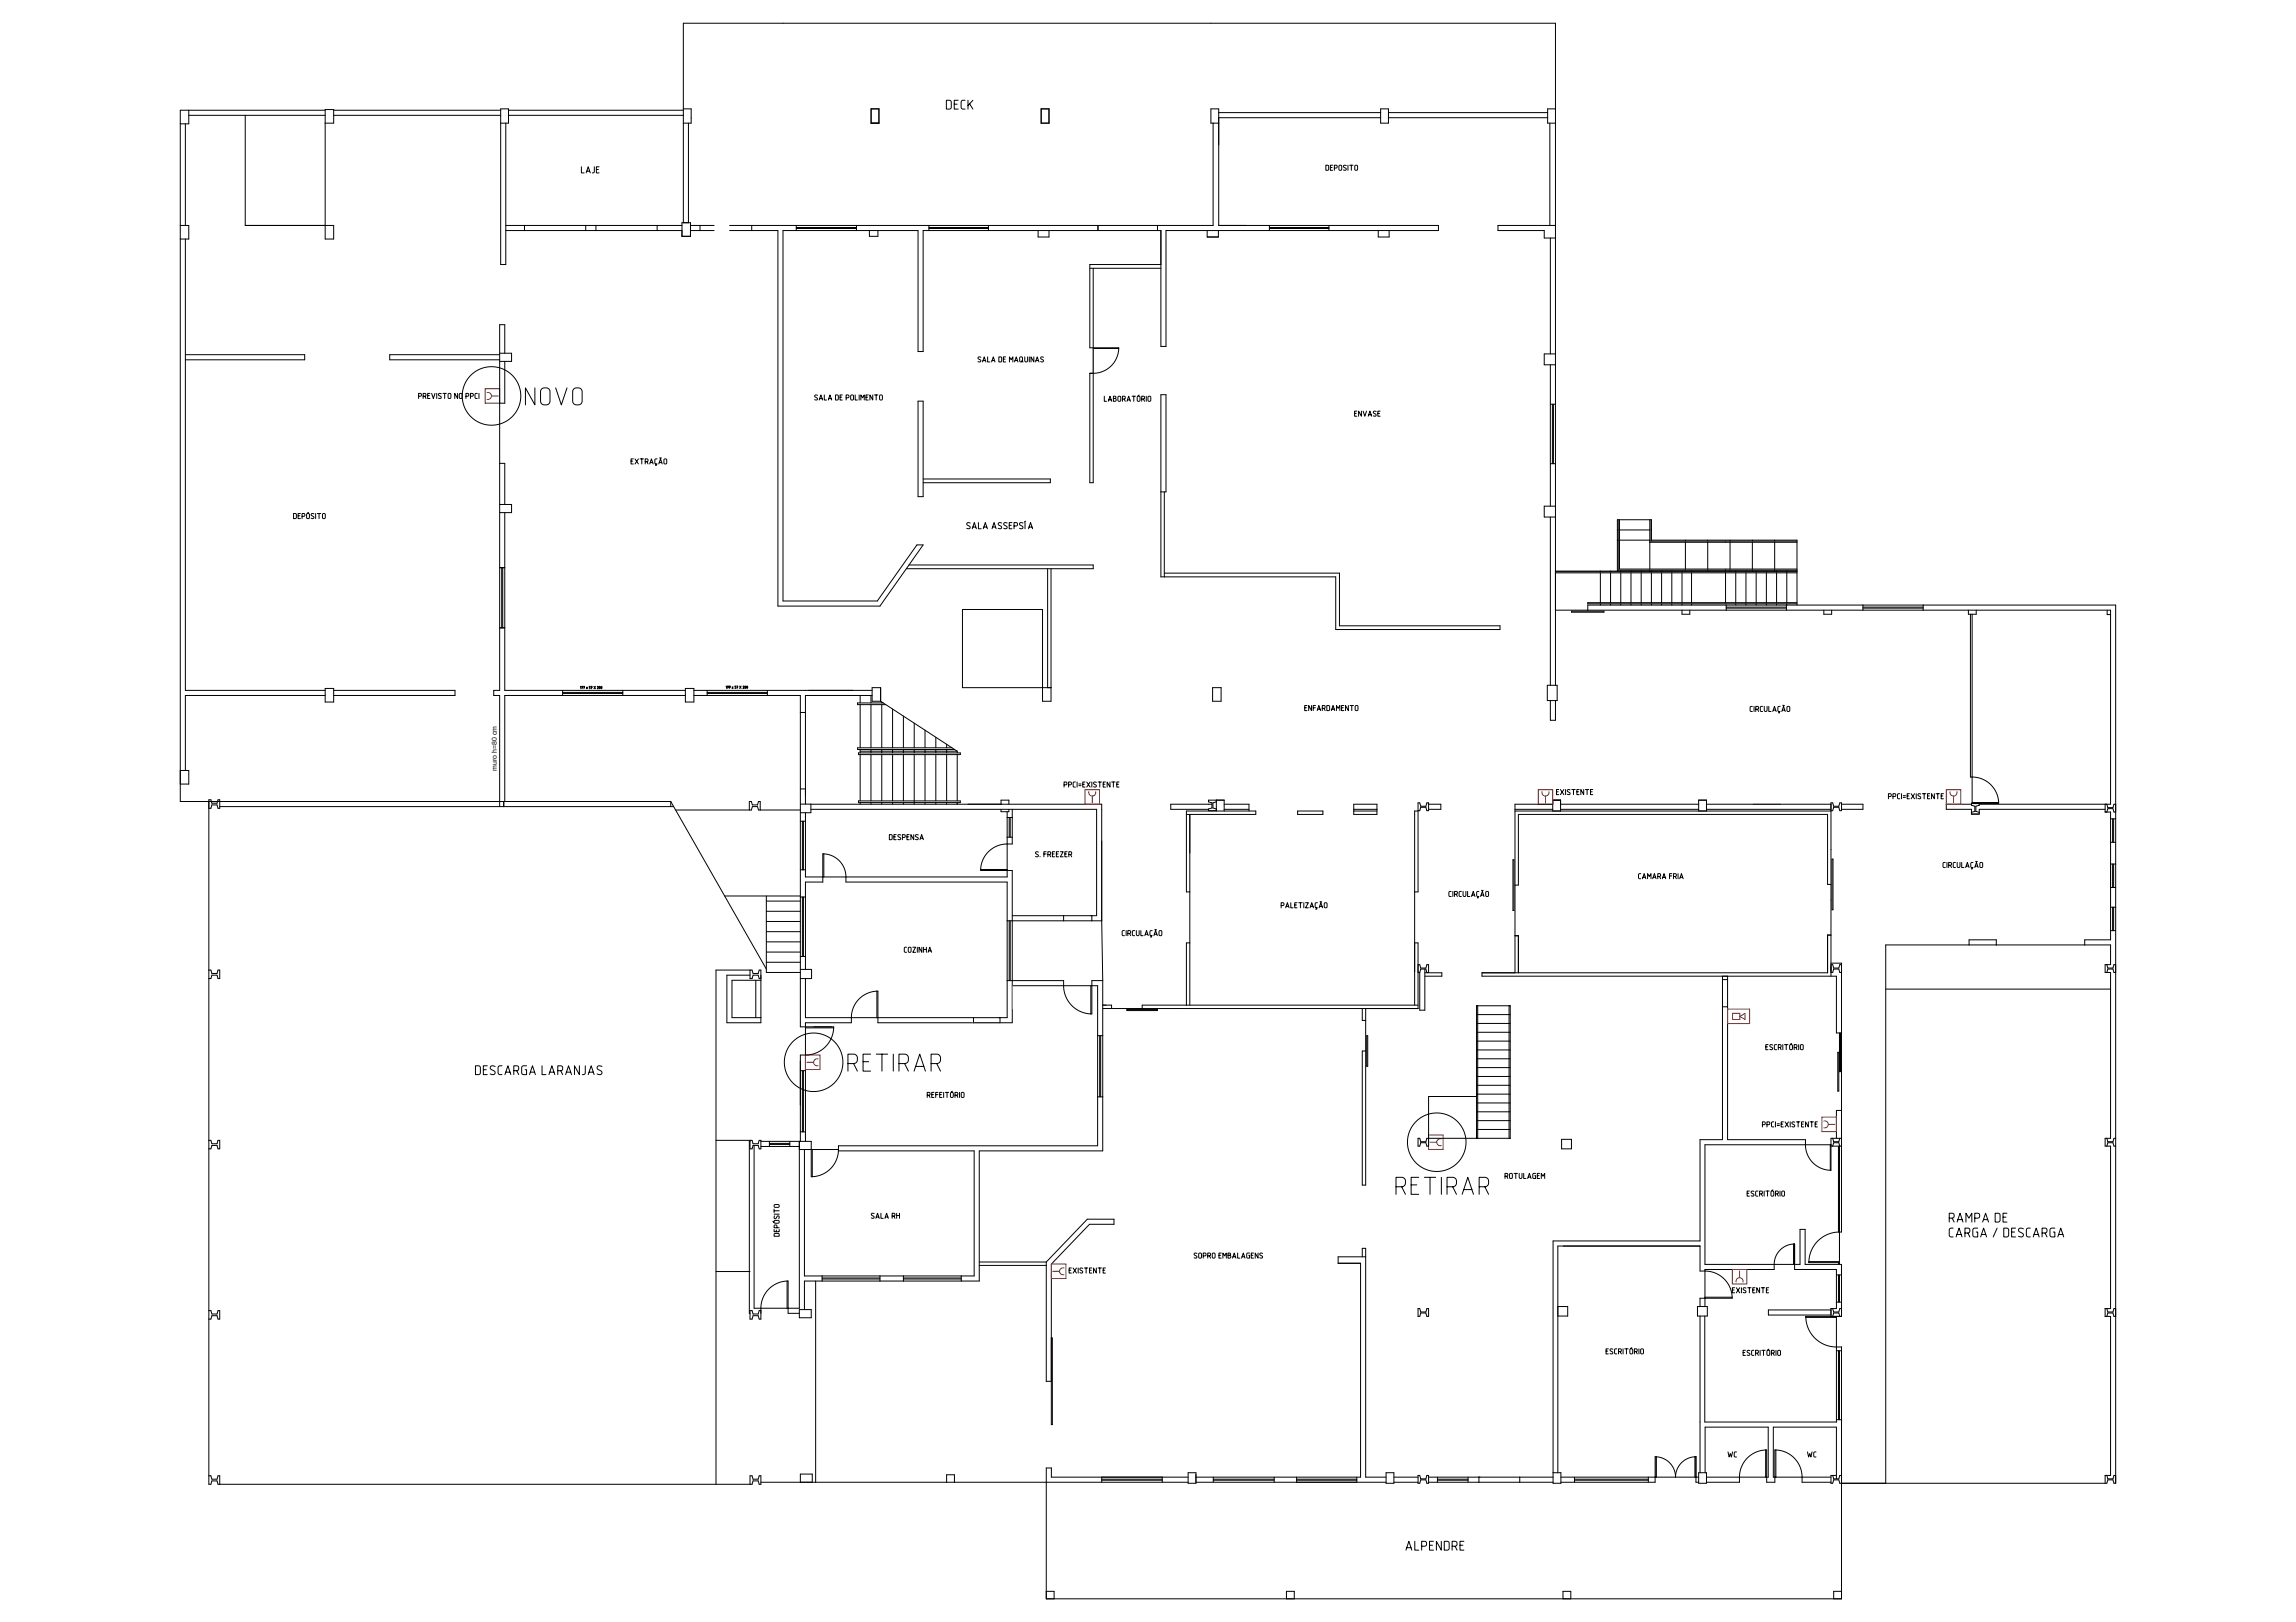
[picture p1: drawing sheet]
<svg xmlns="http://www.w3.org/2000/svg" width="297mm" height="210mm" viewBox="0 0 297 210" stroke-linecap="round" stroke-linejoin="round" font-family="sans-serif">
<defs><g id="words">
<text font-size=".9" x="64.3" y="99.7" transform="rotate(-90 64.3 99.7)">muro h=80 cm</text>
</g></defs>
<g fill="none" stroke="#000" stroke-width=".13">
<path d="M24 16v13.2M24.4 14.3v1.7h-1.1M24.4 14.9h17.7M31.7 14.9v14.3h11.5v1.7h-1.1v-16.7h1.1v1.7h-1.1M42.1 14.3h-18.8v89.4h63.5M43.2 14.3h21.6M43.2 14.9h21.6M64.8 15.9h1v-1.8h-1v20.1h.6v-18.3M65.8 14.3h22.6M65.8 14.9h22.6M88.4 14.1h1v1.8h-1M89.1 15.9v12.9"/>
<path d="M112.7 14.1h1v1.8h-1zM122.4 13h.5l.2 .1v.8l-.2 .2h-.5zM123.5 13.5h.3M124 13h-.5v1.1h.5M124.8 13h-.3l-.2 .2 .1 .8 .1 .1h.3M125.2 13v1.1M125.4 13.4l.5 .7M125.9 13l-.7 .7M134.7 14.1h1v1.8h-1zM156.9 15.9v13.3h-62.5M157.7 15.9h-1v-1.8h1v15.1h28.4v.6h-35.3v15h-.6v-15h-30.8v15.7h-.6v-15.7h-17.5v48h12.2l5.1-7.3h.8l-5.6 7.9h-13.2v-48.6h-6.2M157.7 15.2h20.9"/>
<path d="M157.7 14.6h20.9M178.6 14.1h1v1.8h-1zM179.6 15.2h20.6M179.6 14.6h20.6M200.5 15.9v13.3M201.2 14.1h-1v1.8h1M23.3 29.2h1.1v1.7h-1.1M24 30.9v58.4h18.1M65.4 29.8h22.8M65.4 29.2h22.8M67.9 29.2v.6M75.2 21.6v.8h.4"/>
<path d="M75.8 29.2v.6M75.8 22.4l.3-.8 .3 .8M75.9 22.2h.4M76.9 21.6v.7l-.3 .1M77.1 29.2v.6M77.2 21.9h.2M77.5 21.6h-.3v.8h.3M85 29.2v.6M88.2 28.8h1.1v1.8h-1.1zM88.4 28.8v-25.8h112.8v85.7M89.3 29.8h3.1M89.3 29.2h3.1"/>
<path d="M90.6 29.2v.6M97.3 29.2v.6M103 29.2v.6M103 29.6h7.8M103 29.4h7.8M110.8 29.2v.6M112.5 29.8v.8h1.1v-.8M120.2 29.2v.6M120.2 29.6h7.7M120.2 29.4h7.7M127.9 29.2v.6M134.3 29.8v.9h1.4v-.9"/>
<path d="M141 34.7h9.2M141.4 34.7v27.8h-.4v-14.2l1.4-.1 .6-.3 .6-.4 .4-.5 .4-.6 .2-.6 .1-.7M142 29.2v.6M149.7 29.2v.6M150.2 34.2h-9.2v10.8h3.7v.1M156.2 29.8v.9h1.4v-.9M164.2 29.2v.6M164.2 29.6h7.7M164.2 29.4h7.7M171.5 21.4l.4 .1v.4l-.1 .1h-.3zM171.9 29.2v.6M172.1 21.7h.2"/>
<path d="M172.4 21.4h-.3v.6h.3M172.6 21.7h.4v-.3h-.4v.6M173.3 21.4h.2l.1 .1v.4l-.1 .1-.3-.1zM174.2 21.4h-.4v.2l.4 .3-.1 .1h-.3M174.4 21.4v.6M174.6 21.4h.4M174.8 21.4v.6M175.3 21.4h.2l.1 .1v.4l-.1 .1-.2-.1zM178.3 29.8v.9h1.4v-.9M200.6 30.8v15M201.2 29.2h-7.4v.6h6v1h1.4M24 45.9h15.4v.7h-15.4"/>
<path d="M54.2 51.3l.3-.1v-.2l-.3-.1v.7M54.7 51.3l.4-.1v-.2l-.4-.1v.7M55 51.3l.1 .3M55.3 51.2h.2M55.6 50.9h-.3v.7h.3M55.8 50.9l.3 .7 .2-.7M56.5 50.9v.7M57.1 51h-.4l.1 .1 .3 .3-.1 .2-.3-.1M57.3 50.9h.4M57.5 50.9v.7M58 51l.2-.1 .1 .1v.5l-.1 .1-.2-.1zM59.2 50.9v.7l-.4-.7v.7"/>
<path d="M59.5 51l.2-.1 .1 .1v.5l-.1 .1-.3-.1zM60.3 51.3l.3-.1v-.2l-.3-.1v.7M60.9 51.3l.3-.1v-.2l-.3-.1v.7M61.7 50.9h-.2v.2v.4l.2 .1M62 50.9v.7M64.6 45.7h1.6v1.1h-1.6M64.6 60h.7v5.3M64.6 45.9h-14.2v.7h14.2M65.3 45.7v-3.7h-.7v47.3h-.7v.7h.7v14.4M65.3 46.8v5.4h-.7M69.2 50.2v2.2l-1.2-2.2v2.2M70.1 50.3l.2-.1h.4a.49 .49 0 0 1 .5 .5v1.2a.49 .49 0 0 1-.5 .5h-.3a.49 .49 0 0 1-.5-.5v-1.3z"/>
<path d="M71.9 50.2l.7 2.2 .8-2.2M74.2 50.3l.3-.1h.3a.49 .49 0 0 1 .5 .5v1.2a.49 .49 0 0 1-.5 .5h-.2a.49 .49 0 0 1-.5-.5v-1.3zM81.6 59.7h.3M81.9 59.4h-.3v.6h.3M82.2 59.4l.4 .6M82.6 59.4l-.4 .6M82.8 59.4h.5M83 59.4v.6M83.5 59.7h.3v-.3h-.3v.6M83.7 59.7l.1 .3M84.1 59.9h.3M85 59.4h-.2l-.1 .1v.5h.3"/>
<path d="M85.3 59.9h.3M85.6 59.2l-.2 .1M85.9 59.4h.2l.1 .1 .1 .4-.1 .1h-.3zM105.8 51.2h-.4v.1l.4 .3-.2 .2-.2-.1M106 51.8l.2-.7 .2 .7M106 51.6h.4M106.6 51.1v.7h.3M107.2 51.8l.2-.7 .2 .7M107.2 51.6h.3M108.1 51.1l.3 .1 .1 .5-.1 .1h-.3zM108.7 51.4h.2M109 51.1h-.3v.7h.3"/>
<path d="M109.5 51.5l.3-.1v-.2l-.3-.1v.7M110.1 51.2l.2-.1 .1 .1v.5l-.1 .1-.2-.1zM110.6 51.1v.7h.3M111.2 51.1v.7M111.4 51.8v-.7l.2 .4 .2-.4v.7M112 51.4h.3M112.3 51.1h-.3v.7h.3M112.9 51.1v.7l-.4-.7v.7M113.1 51.1h.5M113.4 51.1v.7M113.8 51.2l.2-.1 .1 .1 .1 .5-.1 .1-.3-.1zM118.8 51.9h.6v12.4h-.6z"/>
<path d="M126.9 46.2h-.3v.2l.3 .3-.1 .1h-.3M127.1 46.8l.2-.6 .3 .6M127.2 46.7h.3M127.8 46.2v.6h.3M128.3 46.8l.2-.6 .2 .6M128.3 46.7h.4M129.2 46.2l.4 .1v.4l-.1 .1h-.3zM129.8 46.5h.2M130.1 46.2h-.3v.6h.3M130.6 46.8v-.6l.2 .3 .2-.3v.6M131.3 46.8l.2-.6 .2 .6M131.3 46.7h.3"/>
<path d="M132 46.2h.2l.1 .1v.4l-.1 .1h-.3zM132.1 46.7l.3 .1M132.6 46.2v.5l.2 .1 .1-.1v-.5M133.2 46.2v.6M133.7 46.2v.6l-.3-.6v.6M134 46.8l.2-.6 .2 .6M134 46.7h.3M135 46.2h-.3v.2l.3 .3-.1 .1h-.3M141.4 45.1h3.3M142.9 51.3v.6h.3M143.4 51.9l.2-.6 .2 .6M143.4 51.8h.4"/>
<path d="M144 51.6l.4 .1v.1l-.2 .1h-.2v-.6h.3l.1 .2-.2 .1M144.7 51.3h.2l.1 .1v.4l-.1 .1-.3-.1zM145.2 51.6h.3v-.3h-.3v.6M145.4 51.6l.2 .3M145.8 51.9l.2-.6 .2 .6M145.9 51.8h.3M146.5 51.3h.4M146.7 51.3v.6M147.2 51.3h.2l.1 .1v.4l-.1 .1-.3-.1zM147.4 51.1l-.2 .1M147.7 51.6h.3v-.3h-.3v.6M147.9 51.6l.2 .3"/>
<path d="M148.3 51.3v.6M148.6 51.3h.2l.1 .1v.4l-.1 .1-.3-.1zM175.2 53.5h.3M175.5 53.2h-.3v.7h.3M176.1 53.2v.7l-.3-.7v.7M176.3 53.2l.3 .7 .2-.7M177 53.9l.2-.7 .3 .7M177.1 53.7h.3M178 53.3h-.3v.1l.3 .3-.1 .2-.2-.1M178.3 53.5h.2M178.6 53.2h-.3v.7h.3M200.6 52.3h.6"/>
<path d="M200.6 47.2v18.3M200.8 52.3v7.7M201 52.3v7.7M201.2 45.8h-1.4v1.4h1.4M38 66.5h.3v.5v.1h-.3zM38.6 66.7h.2M38.9 66.5h-.3v.6h.3M39.1 66.8h.3v-.3h-.3v.6M39.7 66.5h.2h.1v.5l-.1 .1-.2-.1zM39.9 66.3l-.1 .1M40.6 66.5h-.3v.2l.3 .3-.1 .1h-.2M40.8 66.5v.6"/>
<path d="M41.1 66.5h.4M41.3 66.5v.6M41.8 66.5h.2h.1v.5l-.1 .1-.3-.1zM64.6 65.3h1.6v1h-1.6M64.6 73.5h.7M64.9 73.5v7.7M65 73.5v7.7M65.3 66.3v23h23.4M84.1 60l.2-.6 .2 .6M84.9 60v.2h-.1M85.2 60l.3-.6 .2 .6M117.6 73.1h23.8v.5h-24.1"/>
<path d="M119.4 62h16.5v.5h-16.5M125.5 67.7l-.3-.1-.1 .1v.2l.3 .2 .1 .2-.1 .1h-.3M125.8 68.4l.2-.8 .3 .8M125.9 68.2h.3M126.6 67.6v.8h.3M127.2 68.4l.3-.8 .2 .8M127.3 68.2h.4M128.3 68.4l.3-.8 .3 .8M128.4 68.2h.4M129.6 67.7l-.3-.1-.1 .1v.2l.3 .2 .1 .2-.2 .1h-.3M130.3 67.7l-.3-.1-.1 .1v.2l.3 .2 .1 .2-.1 .1h-.3M130.6 68h.2"/>
<path d="M130.9 67.6h-.3v.8h.3M131.2 68.1l.4-.1v-.3l-.4-.1v.8M132.3 67.7l-.2-.1-.2 .1v.2l.4 .2v.2l-.1 .1h-.3M132.6 67.6v.8M132.7 67.4l-.2 .1M133.1 68.4l.2-.8 .3 .8M133.1 68.2h.4M135.5 73.6v15.4M136 73.6v17.1h-1.1v-11.8h-10.4v10.1h11.5M150.2 63.7h.6v-12.6h-.6v23.6h22.6v6.8h21.3v-.5h-20.8v-6.8h-22.7M150.6 63.7v11M200.6 60h.6"/>
<path d="M200.6 66.9v21.8M201.2 79h71.8v25.1h-16.9M201.2 65.5h-1.4v1.4h1.4M201.2 74h31.3M201.2 74.1h31.3M201.2 73.9h31.3M203.3 79.1h4.2v.1h-4.2zM205.4 79v-.7h68.3v113.6h-.2l-.1-.4h-.7l-.1 .4h-.3v-1h.7v-20.5h-.7v-1.1h.7v-21h-.7v-1h.7v-21.5h-.7v-1h.7v-2.5h-29v69.6M207 73.9v.1M207 74.1v3.9M207 78.1v.2M208.4 73.9v.1"/>
<path d="M208.4 74.1v3.9M208.4 78.1v.2M209.2 68.6h.2M209.2 69.9h.2M209.4 67.3v6.5h23.1M209.5 68.6h3.9M209.5 67.3v6.3h23M209.5 69.9h3.9M209.7 73.9v.1M209.7 74.1v3.9M209.7 78.1v.2M211 73.9v.1"/>
<path d="M211 74.1v3.9M211 78.1v.2M212.3 73.9v.1M212.3 74.1v3.9M212.3 78.1v.2M213.4 70.2h19.1M213.4 67.3v6.3M213.4 73.8v.1M213.6 68.6h.1M213.6 67.3v2.7h18.9M213.6 69.9h18.9v8.4M213.6 69.9v-2.6h-4.4v6.6"/>
<path d="M213.6 73.9v.1M213.6 74.1v3.9M213.6 78.1v.2M215 73.9v.1M215 74.1v3.9M215 78.1v.2M216.3 73.9v.1M216.3 74.1v3.9M216.3 78.1v.2M217.6 79v.5h1v-.5M217.6 73.9v.1M217.6 74.1v3.9"/>
<path d="M217.6 78.1v.2M218 69.9v.1M218 70.2v3.4M218 73.8v.1M218.8 73.9v.1M218.8 74.1v3.9M218.8 78.1v.2M220.9 69.9v.1M220.9 70.2v3.4M220.9 73.8v.1M223.2 73.9v.1M223.2 74.1v3.9"/>
<path d="M223.3 78.3v.7M223.3 78.6h7.8M223.3 78.7h7.8M223.8 69.9v.1M223.8 70.2v3.4M223.8 73.8v.1M224.6 73.9v.1M224.6 74.1v3.9M224.6 78.1v.2M225.9 73.9v.1M225.9 74.1v3.9M225.9 78.1v.2"/>
<path d="M226.7 69.9v.1M226.7 70.2v3.4M226.7 73.8v.1M227.2 73.9v.1M227.2 74.1v3.9M227.2 78.1v.2M228.5 73.9v.1M228.5 74.1v3.9M228.5 78.1v.2M229.6 69.9v.1M229.6 70.2v3.4M229.6 73.8v.1"/>
<path d="M229.8 73.9v.1M229.8 74.1v3.9M229.8 78.1v.2M231.1 78.3v.7M231.2 73.9v4.1M231.2 78.1v.2M232.5 78h-27.1v.1h27.1M236 79v.5h1v-.5M241 78.3v.7M241 78.6h7.8M241 78.7h7.8M248.8 78.3v.7"/>
<path d="M254.7 79v.5h1v-.5M254.9 79.5v21.1h.7l.7 .1 .6 .3 .5 .4 .5 .5 .3 .6 .3 .6 .1 .8M255.1 79.5v24.5M272.6 79v.5h.4M23.3 99.7h1.1v1.8h-1.1M42.1 90h-18.1v9.7M42.1 89.1h1.1v1.7h-1.1zM43.2 89.3h15.7v.7h-15.7M64.6 81.2h.7M72.8 89.6h7.8M72.8 89.7h7.8M72.8 89.3v.7"/>
<path d="M75.1 88.9v-.1v.3M75.2 88.8h.2l-.1 .3M75.3 89h.1M75.5 88.8h.1l-.1 .3M75.6 89h.1M75.9 88.9l.1 .2M76 88.9l-.1 .2M76.4 88.8h-.2v.2h.2l-.2 .1M76.5 88.8h.1l-.1 .3M76.5 89h.1M76.8 88.8l.2 .3M77 88.8l-.2 .3"/>
<path d="M77.3 88.9h.1l-.1 .2h.1M77.5 88.8l.1 .1v.2zM77.8 88.8l.1 .1-.1 .2zM80.6 89.3v.7M88.7 90h-23.4v13.7M88.7 89.1h1.1v1.7h-1.1zM89.8 89.3h23M89.8 90h13.7v42.9h4.4v.1M91.5 89.6h7.8M91.5 89.7h7.8M91.5 89.3v.7M93.9 88.9l.1-.1v.3"/>
<path d="M94.1 88.8h.1l-.1 .3M94.2 88.9h.1M94.3 88.8h.2l-.1 .3M94.4 88.9h.1M94.7 88.9l.1 .2M94.8 88.9l-.1 .2M95.2 88.8h-.1v.1l.1 .1-.1 .1M95.3 88.8h.1v.3M95.4 88.9h.1M95.7 88.8l.2 .3M95.9 88.8l-.2 .3M96.1 88.8h.2l-.2 .3h.2"/>
<path d="M96.4 88.8l.1 .1-.1 .2zM96.6 88.8l.1 .1v.2zM99.3 89.3v.7M103.5 92.2h.7M111.1 97.4h13.1v.3h-13.1zM111.3 90v1M111.3 91.2v5.6M111.3 97v.4M111.3 97.6v6M111.3 97.2h12.5M112.7 90v1M112.7 91.2v5.6"/>
<path d="M112.7 97v.4M112.7 97.7v5.9M112.8 89h1.1v1.7h-1.1zM112.8 90h-8.6v14.1M113.9 90.7l9.9 6.5M114.1 90.8v.2M114.1 91.2v5.6M114.1 97v.4M114.1 97.7v5.9M114.3 91h-3.4v.2h3.7M115.5 91.8v5M115.5 97v.4"/>
<path d="M115.5 97.7v5.9M116.9 92.7v4.1M116.9 97v.4M116.9 97.7v5.9M118.3 93.6v3.2M118.3 97v.4M118.3 97.7v6.4M119.7 94.5v2.3M119.7 97v.4M119.7 97.7v5.9M121.1 95.4v1.4M121.1 97v.4"/>
<path d="M121.1 97.7v5.9M122.5 96.3v.5M122.5 97v.4M122.5 97.7v5.9M123.2 96.8h-12.3v.2h12.6M123.8 97.2v.2M123.8 97.7v5.9M156.9 89h1.1v1.7h-1.1zM168.8 91.6h.2M169.1 91.3h-.3v.7h.3M169.7 91.3v.7l-.4-.7v.7M169.9 91.6h.3"/>
<path d="M170.2 91.3h-.3v.7M170.4 92l.2-.7 .2 .7M170.5 91.8h.3M171.1 91.7l.3-.1v-.3h-.3v.7M171.3 91.7l.1 .3M171.7 91.3l.3 .1v.4l-.1 .1-.2 .1zM172.2 92l.3-.7 .2 .7M172.3 91.8h.3M172.9 92v-.7l.2 .4 .2-.4v.7M173.6 91.6h.2M173.9 91.3h-.3v.7h.3M174.4 91.3v.7l-.3-.7v.7"/>
<path d="M174.7 91.3h.4M174.9 91.3v.7M175.4 91.3h.2l.1 .1v.4l-.1 .1h-.3zM200.2 88.7h1.3v2h-1.3zM200.6 90.7v2.5h.6v-2.5M226.7 91.4h-.2l-.1 .2v.4l.3 .1M226.9 91.4v.7M227.1 91.8l.4-.1v-.2l-.4-.1v.7M227.4 91.8l.1 .3M228 91.4h-.2l-.1 .2 .1 .4 .2 .1M228.2 91.4l.1 .5 .1 .2 .2-.2v-.5M228.8 91.4v.7h.3"/>
<path d="M229.3 92.1l.3-.7 .2 .7M229.4 91.9h.3M230.2 92.1v.1h-.1M230.3 91.4h-.2l-.1 .2v.4l.3 .1M230.5 92.1l.2-.7 .3 .7M230.6 91.9h.3M230.8 91.3h-.2M231.2 91.5l.2-.1 .1 .1v.5v.1l-.3-.1zM27 104.6h.3l.1-.4h.7l.1 .4h.2v-1.1h-.2l-.1 .4h-.7l-.1-.4h-.3v88.6h.3l.1-.5h.7l.1 .5h69.1l.1-.5h.7l.1 .5h.2v-1.1h-.2l-.1 .4h-.7l-.1-.4h-.3v1.1M28.4 104.4h58.8M65.2 103.7v.7M86.8 103.7v.7"/>
<path d="M86.8 103.7l12.3 21.7M87.4 104.8h9.8l.1-.4h.7l.1 .4h5.4M93.8 116h9.7M96.9 104.8v-1.1h.3l.1 .5h.7l.1-.5h.3v1.1M99.1 116v9.8h4.4M99.1 119.2h4.4M99.1 117.9h4.4M99.1 116.6h4.4M103.5 104.1h1.4v1.1h-1.4M103.5 106.3h.7M103.5 112.6h.7M103.5 116.1h.7"/>
<path d="M103.5 102.1h.7M103.8 106.3v6.3M103.8 116.1v7.7M103.9 106.3v6.3M103.9 116.1v7.7M104.9 104.7h37v13.8h-10.9M104.9 104.1h37.6v15.1M106.6 110.5l.6 .1 .6 .2 .6 .4 .4 .4 .5 1.1 .1 1.4h20.9v17.6h-26.1v-5.1M106.6 110.5h-.2v3.6h-2.2v11.4M106.6 110.5v3M111.1 103.6h13.1v.3h-13.1zM111.3 103.9v.2"/>
<path d="M112.7 103.9v.2M114.1 103.9v.2M115.1 108l.3 .1v.4l-.1 .2h-.2zM115.5 103.9v.2M115.6 108.3h.3M115.9 108h-.3v.7h.3M116.5 108.1h-.3v.1l.3 .3-.1 .2-.2-.1M116.7 108.4l.4-.1v-.2l-.4-.1v.7M116.9 103.9v.2M117.3 108.3h.3M117.6 108h-.3v.7h.3M118.2 108v.7l-.4-.7v.7"/>
<path d="M118.8 108.1h-.3v.1l.3 .3-.1 .2-.3-.1M119 108.7l.2-.7 .3 .7M119.1 108.5h.3M119.7 103.9v.2M121.1 103.9v.2M122.5 103.9v.2M123.8 103.9v.2M129.5 104.1v-.6h1v.6M129.5 104.7v.3h1v-.3M130.3 119.2h12.2M130.3 105v8.5h-26.1v-8.3M130.3 105.8h.7"/>
<path d="M130.3 108.3h.7M130.3 112.5h-3.4v.2h4.1v19.7h-17.4v-4.1h-.2M130.6 105.8v2.5M130.6 119.2v7.7M130.7 105.8v2.5M130.7 119.2v7.7M131 104.7v4.5l-1.6 .1-.7 .3-.6 .4-.5 .5-.4 .6-.2 .7-.1 .7M134.3 110.3h-.3v.2l.3 .2-.1 .2-.2-.1M134.6 110.8v.1M135.1 110.5h.2M135.3 110.2h-.2v.7M135.6 110.6l.3-.1v-.2l-.3-.1v.7"/>
<path d="M135.8 110.6l.1 .3M136.2 110.5h.2M136.4 110.2h-.2v.7h.2M136.7 110.5h.2M137 110.2h-.3v.7h.3M137.2 110.2h.3l-.3 .7h.3M137.6 118.5v.7M137.7 101.6l.3-.1v-.3h-.3v.7M137.8 110.5h.2M138.1 110.2h-.3v.7h.3M138.2 101.6l.4-.1v-.3h-.4v.7M138.3 110.6l.3-.1v-.2l-.3-.1v.7"/>
<path d="M138.5 110.6l.1 .3M139.1 101.2h-.2l-.1 .1 .1 .5 .2 .1M139.3 101.2v.7M139.6 101.5h.3M139.6 101.7h.3M140.1 101.5h.2M140.4 101.2h-.3v.7h.3M140.6 101.2l.4 .7M141 101.2l-.4 .7M141.3 101.2v.7M141.3 118.5v.7M141.8 101.3h-.3v.1l.3 .3-.1 .2-.2-.1"/>
<path d="M142.1 101.2h.4M142.2 103.5v.6M142.3 101.2v.7M142.5 119.2l.2 7.7M142.7 101.5h.2M143 101.2h-.3v.7h.3M143.6 101.2v.7l-.4-.7v.7M143.8 101.2h.5M144 101.2v.7M144.5 101.5h.2M144.8 101.2h-.3v.7h.3M153.5 105.4h9v-.4h-9v10.4h.4"/>
<path d="M153.9 105.4v24.7M156.8 104.1h-5.3v.6h4.8M157.4 104.9h-1.1v-.2l.5-.1v-.7l-.5-.1v-.3h2.1v1.5M157.4 103.8l-.5 .1v.7l.5 .1M157.4 103.5v1.5M158.4 104.1h3.2v.9M158.4 104.7h3.2M165.7 117.2l.4-.1v-.2l-.4-.1v.7M166.3 117.5l.3-.7 .2 .7M166.4 117.3h.3M167 116.8v.7h.3M167.5 117.1h.2"/>
<path d="M167.8 116.8h-.3v.7h.3M167.9 105h3.2v.4h-3.2zM168 116.8h.5M168.2 116.8v.7M168.7 116.8v.7M168.9 116.8h.4l-.4 .7h.4M169.5 117.5l.2-.7 .2 .7M169.5 117.3h.4M170.3 117.5l.1 .1h-.2M170.4 116.8h-.2l-.1 .2 .1 .4 .2 .1M170.7 117.5l.2-.7 .2 .7M170.7 117.3h.3"/>
<path d="M171 116.7h-.2M171.4 116.9l.2-.1 .1 .1v.5l-.1 .1-.3-.1zM175.1 104.1h3v1.3h-3zM175.1 104.7h3M175.1 105h3M183 115.4h.5v-10.4h-.5v25.1M183.5 103.9h.2l.1 .4h.7l.1-.4h.2v1h-.2l-.1-.4h-.7l-.1 .4h-.2zM184.8 104.1h1.6v.6h-1.6M187.7 115.4h-.2l-.1 .1 .1 .4 .2 .1M188 115.4v.6M188.2 115.7h.3v-.3h-.3v.6M188.4 115.7l.1 .3"/>
<path d="M189.1 115.4h-.3v.1v.4l.3 .1M189.3 115.4v.5l.2 .1 .1-.1v-.5M189.9 115.4v.6h.3M190.4 116l.2-.6 .2 .6M190.4 115.8h.4M191.2 116l.1 .2h-.2M191.3 115.4h-.2l-.1 .1 .1 .4 .2 .1M191.6 116l.2-.6 .2 .6M191.6 115.8h.3M191.9 115.2l-.2 .1M192.3 115.4h.2h.1v.5l-.1 .1-.3-.1zM195.7 111.3h.2v6.5h-.2z"/>
<path d="M196 104.7h4.9M196 105h40.9M200.9 105v-1.5h1v1.5M200.9 104.1h-4.9v21.8M201.4 102.5h.2M201.7 102.2h-.3v.6h.3M201.9 102.2l.4 .6M201.9 104.1h17.9M201.9 104.7h17.9M202.3 102.2l-.4 .6M202.5 102.2v.6M203.1 102.2h-.3v.2l.3 .3-.1 .1h-.2"/>
<path d="M203.3 102.2h.5M203.6 102.2v.6M204 102.5h.2M204.3 102.2h-.3v.6h.3M204.9 102.2v.6l-.4-.6v.6M205.1 102.2h.4M205.3 102.2v.6M205.8 102.5h.2M206.1 102.2h-.3v.6h.3M212.3 113.1h-.2l-.1 .1v.4l.3 .1M212.5 113.7l.2-.6 .2 .6M212.6 113.5h.3"/>
<path d="M213.2 113.7v-.6l.2 .3 .2-.3v.6M213.8 113.7l.2-.6 .3 .6M213.9 113.5h.3M214.5 113.4h.3v-.3h-.3v.6M214.7 113.4l.1 .3M215.1 113.7l.2-.6 .2 .6M215.1 113.5h.3M216 113.4h.3M216.3 113.1h-.3v.6M216.5 113.4h.3v-.3h-.3v.6M216.7 113.4l.2 .3M217.1 113.1v.6"/>
<path d="M217.3 113.7l.2-.6 .3 .6M217.4 113.5h.3M219.8 105v-1.5h1v1.5M220.8 104.1h16.1M220.8 104.7h16.1M236.9 104.9h.2l.1-.4h.7l.1 .4h.2v-1h-.2l-.1 .4h-.7l-.1-.4h-.2v22.4M236.9 114.5h-.5v-9.1h-40v9.1h-.4M237 111.2h.1v6.5h-.1zM238.2 104.1h2.8v.6h-2.8M244.3 103.1l.3-.1v-.2l-.3-.1v.7M244.9 103.1l.3-.1v-.2l-.3-.1v.7M245.8 102.7h-.2l-.1 .2v.4l.3 .1"/>
<path d="M246 102.7v.7M246.2 103h.3M246.2 103.2h.3M246.7 103h.3M247 102.7h-.3v.7h.3M247.2 102.7l.5 .7M247.7 102.7l-.5 .7M247.9 102.7v.7M248.5 102.8h-.3v.2l.3 .2-.1 .2-.3-.1M248.7 102.7h.5M248.9 102.7v.7M249.4 103h.2"/>
<path d="M249.7 102.7h-.3v.7h.3M250.3 102.7v.7l-.4-.7v.7M250.5 102.7h.4M250.7 102.7v.7M251.1 103h.3M251.4 102.7h-.3v.7h.3M251.7 111.6h-.3v.2v.4l.3 .1M251.9 111.6v.7M252.1 112l.3-.1v-.2l-.3-.1v.7M252.3 112l.2 .3M253 111.6h-.2l-.1 .2v.4l.3 .1M253.2 111.6v.5l.2 .2 .2-.2v-.5"/>
<path d="M253.8 111.6v.7h.3M254.3 112.3l.2-.7 .2 .7M254.4 112.1h.3M255.1 104.1h-3.3v.6h3.3v.7h1v-.7h16.2M255.1 112.3l.1 .1h-.2M255.1 103.9h3.5M255.3 111.6h-.3v.2v.4l.3 .1M255.5 112.3l.2-.7 .2 .7M255.5 112.1h.4M255.8 111.5h-.2M256.1 104v.2l-.5 .1v.7l.5 .1M256.2 111.7l.2-.1 .1 .1v.5l-.1 .1-.3-.1z"/>
<path d="M258.6 103.9v.1h-3.5v.2l.4 .1v.7l-.4 .1M272.3 104.1v1h.7v16.5h-3.3v.7M272.6 104.1l.1 .4h.7l.1-.4h.2M272.6 105.1l.1-.5h.7l.1 .5h.2M273 106h.7M273 109h.7M273 111.8h.7M273 114.9h.7M273 117.4h.7M273.3 106v3M273.3 111.8v3.1M273.3 117.4v3"/>
<path d="M273.4 106v3M273.4 111.8v3.1M273.4 117.4v3M27 125.5h.3l.1 .5h.7l.1-.5h.2v1.1h-.2l-.1-.4h-.7l-.1 .4h-.3M61.5 137.9h.4l.2 .2v.8l-.1 .1-.5 .1zM62.5 138.4h.4M63 137.9h-.5v1.2h.5M64.1 138a.37 .37 0 0 0-.7 .1l.1 .3 .5 .3v.2a.4 .4 0 0 1-.6 .1M64.9 137.9l-.3 .1-.2 .2 .1 .7 .1 .2h.3M65.3 139.1l.4-1.2 .4 1.2M65.4 138.7h.6M66.5 138.6l.5-.1 .1-.3-.1-.2-.5-.1v1.2"/>
<path d="M66.9 138.6l.2 .5M68.1 137.9h-.4l-.2 .2v.7l.1 .2 .5 .1v-.7h-.2M68.5 139.1l.4-1.2 .4 1.2M68.6 138.7h.6M70.1 137.9v1.2h.5M71 139.1l.4-1.2 .4 1.2M71.1 138.7h.6M72.2 138.6l.5-.1 .1-.3-.1-.2-.5-.1v1.2M72.5 138.6l.3 .5M73.2 139.1l.4-1.2 .3 1.2M73.3 138.7h.5M75 137.9v1.2l-.7-1.2v1.2"/>
<path d="M75.7 137.9v1l-.1 .1-.3 .1M76.1 139.1l.4-1.2 .4 1.2M76.2 138.7h.6M77.9 138a.37 .37 0 0 0-.7 .1l.1 .3 .5 .3 .1 .2a.4 .4 0 0 1-.7 .1M97 125.5v1.1h.3l.1-.4h.7l.1 .4h.2M97 126.2h-3v6.2h4.4v-6.9h-.2l-.1 .5h-.7l-.1-.5h-4.7v66.6M97.8 126.9v4.8M98.4 126.9h-3.7v4.8h3.7M99.1 124.5h4.4M99.1 123.2h4.4M99.1 121.9h4.4M99.1 120.6h4.4"/>
<path d="M103.5 123.8h.7M103.5 125.5h1.5v1.1h-1.5M103.5 138.6h.7M103.8 138.6v7.9M103.9 138.6v7.9M104.2 133h3.7M107.9 133l-.2 .8-.2 .7-.4 .6-.6 .6-.6 .4-.7 .3-1.7 .1v11.2M109.7 137.6h.7a.49 .49 0 0 0 .5-.5v-.2a.49 .49 0 0 0-.5-.5h-.7v2.2M110.4 137.6l.5 1M111.7 137.4h.7M112.6 136.4h-.9v2.2h.9M113.4 136.4h1.4"/>
<path d="M113.4 128.3l-.7 .1-.6 .2-.7 .4-.5 .5-.4 .6-.2 .7-.2 1.6h-5.9v15.3M113.4 128.3v3.4M114.1 136.4v2.2M115.6 136.4v2.2M116.3 137.6h.7a.49 .49 0 0 0 .5-.5v-.2a.49 .49 0 0 0-.5-.5h-.7v2.2M117 137.6l.5 1M117.3 122.6h-.2l-.1 .1v.5h.3M117.5 122.6h.3l.1 .1v.4l-.1 .1-.3-.1zM118.1 122.6h.4l-.4 .6h.4M118.3 138.6l.7-2.2 .7 2.2M118.5 138h1M118.7 122.6v.6"/>
<path d="M119.3 122.6v.6l-.4-.6v.6M119.5 122.6v.6M119.5 122.9h.4M119.9 122.6v.6M120.1 123.2l.2-.6 .2 .6M120.1 123.1h.3M120.5 137.6h.7a.49 .49 0 0 0 .5-.5v-.2a.49 .49 0 0 0-.5-.5h-.7v2.2M121.2 137.6l.5 1M125.9 131.7v.7M129.4 131.7v.7M130.3 126.9h7.3l.1 1.6 .3 .7 .4 .7 .6 .5 .6 .4 .8 .3 .7 .1M131 127.6h11v20.7h-33.5v.6h17.5v16.2h-21.9v-16.3"/>
<path d="M141.1 127.6v3.6M142 134h.7M142.3 134v7.9M142.4 134v7.9M142.7 126.9h-1.4v4.3h-.2M142.7 126.9v22h-16v16.9h-22.6v3.7M142.7 130.1h1.1v.4M145.5 120.4h-.2l-.1 .2v.4l.3 .1M145.7 120.4v.7M145.8 130.6h3.9v.2h-3.9zM145.9 120.8h.3v-.3l-.3-.1v.7M146.1 120.8l.2 .3"/>
<path d="M146.8 120.4h-.2l-.1 .2v.4l.3 .1M147 120.4v.6l.2 .1 .2-.1v-.6M147.6 120.4v.7h.3M148.1 121.1l.2-.7 .2 .7M148.2 120.9h.3M148.9 121.1l.1 .1-.2 .1M149.1 120.4h-.3v.2v.4l.3 .1M149.3 121.1l.2-.7 .2 .7M149.3 120.9h.4M149.6 120.3h-.2M150 120.5l.2-.1 .1 .1v.5l-.1 .1-.2-.1zM153.9 122h-.4v8.1"/>
<path d="M176.2 130.5v1.6h.5M176.7 130.5v22.9h-.5v-17.4h.5M176.8 134h.1v4h-.1zM183 122h.5v8.5h-40.8M183.5 125.8h.2M183.5 124.8h.2l.1 .5h.7l.1-.5h.2v1h-.2l-.1-.4h-.7l-.1 .4M183.5 130.1h-35.7v.4M184.3 125.9h2.2v.4h-2.2M184.3 125.4v5.3h-.6v-4.9M191 139.3h4.4M191 138.2h4.4M191 137h4.4"/>
<path d="M191 135.9h4.4M191 134.7h4.4M191 133.6h4.4M191 132.4h4.4M191 131.3h4.4M191.2 130.2v17.1M195.2 130.2v17.1M196 121.1h.4v4.8M222.8 130.3h.7M222.8 126.3v21.2h-2.9v13.1h-19v31.3h1v-1.3h-1M222.8 126.8h.7M223.5 126.3v21.2h10.1l.1 1.5 .2 .7 .4 .5 .5 .5 .6 .4 .7 .3h.7"/>
<path d="M228.4 135.5h.3M228.7 135.2h-.3v.6h.3M229.3 135.2h-.3v.2l.3 .3-.1 .1h-.2M229.8 135.2h-.2l-.1 .1 .1 .5h.2M230.1 135.5h.3v-.3h-.3v.6M230.3 135.5l.1 .3M230.6 135.2v.6M230.9 135.2h.4M231.1 135.2v.6M231.6 135.2h.2l.1 .1v.4l-.1 .1h-.3zM231.8 135l-.2 .1M232.1 135.5h.3v-.3h-.3v.6"/>
<path d="M232.3 135.5l.2 .3M232.7 135.2v.6M233 135.2h.2l.1 .1v.4l-.1 .1h-.3zM236.9 124.6h1.3v34.8h-.4v-11.1M236.9 121h-.5v4.9h-44.7v.4h45.9v7.4h.6M236.9 125.8h.2l.1-.4h.7l.1 .4h.2M236.9 124.8h.2l.1 .5h.7l.1-.5h.2M237.8 136.2h.1v5h-.1zM238 133.7v5h.1v-5M244 128h29M254.7 122.3v-.7h3.6v.7M272.6 125.8l.1-.4h.7l.1 .4h.2"/>
<path d="M272.6 124.8l.1 .5h.7l.1-.5h.2M273 120.4h.7M27 147.6h.3l.1 .4h.7l.1-.4h.2v1.1h-.2l-.1-.5h-.7l-.1 .5h-.3M92.6 147.6h4.7l.1 .4h.7l.1-.4h.2v1.1h-.2l-.1-.5h-.7l-.1 .5h-.3v-1.1M97 147.7h-.1v22.3h.1M98.4 147.7h6.6v4.6h.1M98.4 148.4h5M99.5 147.7v.7M99.5 148h2.7M99.5 148.1h2.7M100 158l.1 .2M100.1 159.1v.3h.7v-.3"/>
<path d="M100.1 157.1h.7M100.1 156.5v.4M100.1 156.7h.7M100.2 159.7l.5-.1 .1 .4h-.7zM100.2 158l.5-.1 .1 .3-.1 .1h-.5l-.1-.1zM100.2 155.9h.5l.1 .3h-.1h-.5l-.1-.1zM100.2 157.3v.4h.2l.3-.4 .1 .2v.2M100.4 159.2v.2M100.5 158.9v-.3h-.3l-.1 .3h.7M102.2 147.7v.7M103.4 148.8h5.1l-.3 1.3-.3 .6-.4 .5-.5 .4-.6 .4-.6 .2-.7 .1M103.4 147.7v21.6h-5.8v-21.1"/>
<path d="M103.5 146.5h.7M105.1 148.8v3.5M113.1 157.1h-.4l.1 .1 .3 .3-.1 .2-.3-.1M113.3 157.7l.2-.7 .2 .7M113.4 157.5h.3M114 157v.7h.3M114.5 157.7l.2-.7 .2 .7M114.5 157.5h.4M115.4 157.4l.3-.1v-.3h-.3v.7M115.6 157.4l.2 .3M116 157v.7M116 157.3h.4"/>
<path d="M116.4 157v.7M120 141.7h.3v-.3h-.3v.6M120.2 141.7l.1 .3M120.5 141.7h.3M120.8 141.4h-.3v.6h.3M121.1 141.7h.2M121.3 141.4h-.2v.6M121.6 141.7h.2M121.9 141.4h-.3v.6h.3M122.1 141.4v.6M122.3 141.4h.4M122.5 141.4v.6"/>
<path d="M123 141.4h.2l.1 .1v.4l-.1 .1-.2-.1zM123.2 141.2l-.1 .1M123.5 141.7h.4v-.3h-.4v.6M123.8 141.7l.1 .3M124.1 141.4v.6M124.4 141.4h.2l.1 .1v.4l-.1 .1-.2-.1zM142 141.9h.7M180.6 153.6h.7a.49 .49 0 0 0 .5-.5v-.3a.49 .49 0 0 0-.5-.4h-.7v2.2M181.3 153.6l.5 1M182.6 153.3h.7M183.5 152.4h-.9v2.2h.9M184.3 152.4h1.4"/>
<path d="M185 152.4v2.2M186.5 152.4v2.2M187.2 153.6h.7a.49 .49 0 0 0 .5-.5v-.3a.49 .49 0 0 0-.5-.4h-.7v2.2M187.9 153.6l.5 1M189.2 154.6l.7-2.2 .7 2.2M189.4 153.9h1M191 141.9h-6.2v6.4h-.2l-.1-.4h-.7l-.1 .4h-.2v-1h.2l.1 .4h.7l.1-.4h10.8v-17.1h-4.4v17.1M191 146.2h4.4M191 145h4.4M191 143.9h4.4M191 142.7h4.4M191 141.6h4.4"/>
<path d="M191 140.4h4.4M191.4 153.6h.7a.49 .49 0 0 0 .5-.5v-.3a.49 .49 0 0 0-.5-.4h-.7v2.2M192.1 153.6l.5 1M194.7 152.2h.3v-.3l-.3-.1v.7M194.9 152.2l.2 .3M195.3 151.9h.2h.1l.1 .5-.1 .1-.3-.1zM195.9 151.8h.4M196.1 151.8v.7M196.5 151.8v.6l.2 .1 .2-.1v-.6M197.1 151.8v.7h.3M197.6 152.5l.3-.7 .2 .7M197.7 152.3h.3"/>
<path d="M198.7 151.8l-.4 .1 .1 .6h.3v-.4h-.1M198.9 152.1h.2M199.2 151.8h-.3v.7h.3M199.4 152.5v-.7l.2 .4 .2-.4v.7M202 147.4h1.3v1.3h-1.3zM226 154.4h.3M226.3 154.1h-.3v.7h.3M226.9 154.2h-.3v.2l.3 .2-.1 .2-.3-.1M227.4 154.1l-.2 .1-.1 .1v.4l.3 .1M227.6 154.5h.4v-.3l-.4-.1v.7M227.9 154.5l.1 .3M228 145.5h.3v-.3h-.3v.6"/>
<path d="M228.2 154.1v.7M228.5 154.1h.4M228.6 145.5h.3v-.3h-.3v.6M228.7 154.1v.7M229.2 154.2l.2-.1 .1 .1v.5l-.1 .1-.3-.1zM229.4 154l-.2 .1M229.5 145.2h-.2l-.1 .1v.5h.3M229.7 145.2v.6M229.7 154.5h.3v-.3l-.3-.1v.7M229.9 145.4h.3M229.9 145.7h.3M229.9 154.5l.2 .3"/>
<path d="M230.3 154.1v.7M230.4 145.5h.2M230.5 154.2l.3-.1 .1 .1v.5l-.1 .1-.3-.1zM230.7 145.2h-.3v.6h.3M230.9 145.2l.5 .6M231.4 145.2l-.5 .6M231.6 145.2v.6M232.2 145.2h-.4l.1 .2 .3 .3-.1 .1h-.3M232.4 145.2h.4M232.6 145.2v.6M233.1 145.5h.2M233.4 145.2h-.3v.6h.3"/>
<path d="M233.9 145.2v.6l-.3-.6v.6M234.2 145.2h.4M234.4 145.2v.6M234.8 145.5h.2M235.1 145.2h-.3v.6h.3M236.8 148.1v3.3M236.9 148.1h-16.3v15.5h12.3v-4.5h.6v4.5h4.7v6.8h-4.6M236.9 148.3h1.3M237.1 147.3l.1 .4h.7l.1-.4M237.1 148.3l.1-.4h.7l.1 .4M238 159.4l-.8 .1-.7 .2-.7 .4-.6 .5-.5 .6-.4 .7-.2 .7-.1 .8M238 148.3v15.3"/>
<path d="M238.2 143.7h-.6v3.6M238.2 147.3h-1.3v4.1h-.1M252.2 157.6h.5l.1-.2-.1-.3-.5-.1v1.1M252.6 157.6l.2 .5M252.7 158.9l-.4 .1-.1 .2v.7l.2 .2h.3M253.2 159.8h.5M253.2 158.1l.4-1.1 .4 1.1M253.3 157.8h.5M254.2 159.6l.6-.1v-.3v-.2l-.6-.1v1.2M254.3 158.1v-1.1l.4 .6 .4-.6v1.1M254.6 159.6l.2 .5M255.5 157.6h.5l.1-.2-.1-.3-.5-.1v1.1"/>
<path d="M255.9 158.9h-.5l-.2 .2v.7l.2 .2 .5 .1v-.7h-.2M256.3 159.8h.6M256.5 158.1l.4-1.1 .4 1.1M256.6 157.8h.6M258.1 157h.4l.2 .2v.7l-.1 .2h-.5zM258.4 158.9l-.5 1.2M259.1 157.5h.4M259.2 158.9h.5l.1 .2 .1 .8-.2 .2h-.5zM259.6 157h-.5v1.1h.5M260.2 159.4h.4M260.8 158.9h-.6v1.2h.6M261.8 159a.37 .37 0 0 0-.7 .1l.1 .3 .5 .3v.2a.4 .4 0 0 1-.6 .1"/>
<path d="M262.7 158.9l-.4 .1-.1 .2v.7l.1 .2h.4M263.2 159.8h.5M264.2 159.6l.6-.1v-.2v-.3l-.6-.1v1.2M264.6 159.6l.2 .5M265.8 158.9h-.4l-.2 .2v.7l.1 .2 .5 .1v-.7h-.1M266.3 159.8h.6M272.6 147.3l.1 .4h.7l.1-.4h.2M272.6 148.3l.1-.4h.7l.1 .4h.2M27 169.6h.3l.1 .4h.7l.1-.4h.2v1.1h-.2l-.1-.4h-.7l-.1 .4h-.3M92.6 164.5h4.4M101.8 165.8l-.8 .1-.7 .3-.7 .5-.5 .6-.4 .6-.2 .7-.1 2.1h-.2l-.1-.4h-.7l-.1 .4h-.3v-1.1h.3l.1 .4h.7l.1-.4h.2M101.8 165.8h.2v4.2h1.4"/>
<path d="M101.8 165.8v3.5M103.4 169.5h1.6v1h-1.6zM105.5 165.8v26M106.4 165.1v.7M106.4 165.5h7.4M106.4 165.4h7.4M113.8 165.1v.7M116.9 165.1v.7M116.9 165.5h7.5M116.9 165.4h7.5M124.4 165.1v.7M126.7 163.3h8.7"/>
<path d="M126.7 163.8h8.7M135.4 163.3l5.3-5.5h3.4v.6h-3.2l-4.9 5.2v20.8h.1v-11.3h-.1M135.4 163.3v15.5h.6M138.3 164.4h.2M138.6 164.1h-.3v.6h.3M138.8 164.1l.5 .6M139.3 164.1l-.5 .6M139.5 164.1v.6M140.1 164.1l-.4 .1v.1l.4 .3-.1 .1h-.3M140.3 164.1h.4M140.5 164.1v.6M141 164.4h.2"/>
<path d="M141.2 164.1h-.2v.6h.2M141.8 164.1v.6l-.3-.6v.6M142.1 164.1h.4M142.3 164.1v.6M142.7 164.4h.2M143 164.1h-.3v.6h.3M154.9 162.2h-.4v.2l.4 .3-.2 .1h-.2M155.1 162.2h.2h.1v.5l-.1 .1-.2-.1zM155.7 162.5h.3v-.3h-.3v.6M156.2 162.5h.4v-.3h-.4v.6M156.5 162.5l.1 .3M156.9 162.2h.2h.1v.5l-.1 .1-.3-.1z"/>
<path d="M157.7 162.4h.2M158 162.2h-.3v.6h.3M158.2 162.8v-.6l.2 .3 .2-.3v.6M158.9 162.4l.3 .1v.2l-.1 .1h-.2v-.6h.3v.2h-.1M159.5 162.8l.2-.6 .2 .6M159.5 162.6h.3M160.1 162.2v.6h.3M160.6 162.8l.2-.6 .3 .6M160.7 162.6h.3M161.7 162.2h-.4l.1 .6h.3v-.4h-.2M161.9 162.4h.2M162.2 162.2h-.3v.6h.3"/>
<path d="M162.8 162.2v.6l-.4-.6v.6M163.3 162.2h-.3v.2l.3 .3-.1 .1h-.2M176.2 162.6v-1.1h.5v29.7h2.6M176.7 162.6h-3.6v.9h2.9v27.7h-21.3M183.5 169.3h.2l.1 .5h.7l.1-.5h.2v1.1h-.2l-.1-.5h-.7l-.1 .5h-.2zM201.5 169.1h1.3v1.2h-1.3M207.8 174.8h.2M208.1 174.6h-.3v.6h.3M208.7 174.6h-.4v.2l.4 .3-.2 .1h-.2M209.2 174.6h-.2l-.1 .1v.4l.3 .1M209.4 174.9h.3v-.3h-.3v.6M209.6 174.9l.2 .3"/>
<path d="M210 174.6v.6M210.2 174.6h.4M210.4 174.6v.6M210.9 174.6h.2h.1v.5l-.1 .1-.2-.1zM211.1 174.4l-.1 .1M211.4 174.9h.4v-.3h-.4v.6M211.7 174.9l.1 .3M212 174.6v.6M212.3 174.6h.2h.1v.5l-.1 .1-.2-.1zM219.6 169.1h1.3v1.2h-1.3zM219.9 170.3v20.3M220.6 170.3v13.7h17v-13.6"/>
<path d="M220.6 167.9h3.5M224.1 167.9l-.1-.8-.3-.7-.4-.6-.5-.5-.6-.4-.7-.3-1.6-.1v-3.2h-18.4v29.3M224.1 167.9v.1h-4.2v1.1M224.1 166.9h.2M224.4 166.6h-.3v.7h.3M224.6 166.6l.5 .7M225.1 166.6l-.5 .7M225.3 166.6v.7M225.5 175h.2M225.8 174.7h-.3v.7h.3M225.9 166.7h-.4v.2l.4 .3-.1 .1h-.3M226.1 166.6h.4"/>
<path d="M226.3 166.6v.7M226.4 174.8h-.4l.1 .2 .3 .3-.1 .1h-.3M226.8 166.9h.2M226.9 174.7l-.2 .1-.1 .1v.4l.3 .1M227.1 166.6h-.3v.7h.3M227.1 175.1h.3v-.3l-.3-.1v.7M227.3 175.1l.2 .3M227.6 166.6v.7l-.3-.7v.7M227.7 174.7v.7M227.9 166.6h.4M227.9 174.7h.5M228.1 166.6v.7"/>
<path d="M228.1 174.7v.7M228.5 166.9h.2M228.6 174.8l.2-.1 .1 .1 .1 .5-.1 .1-.3-.1zM228.8 166.6h-.3v.7h.3M228.8 174.6l-.1 .1M229.2 175.1h.3v-.3l-.3-.1v.7M229.4 175.1l.1 .3M229.8 174.7v.7M230 174.8l.2-.1 .1 .1v.5v.1l-.3-.1zM232.2 161l-.6 .1-.6 .1-.5 .4-.4 .4-.5 1-.1 1.3h-8.9v4.8M232.2 161v3.3h5.4v5h-.7v1.1M232.2 161h-.2v2.6"/>
<path d="M233.6 170.4l.1 .8 .3 .8 .4 .7 .6 .7 .7 .4 .8 .3 .7 .2h1v32.6h-102.8v-16.9h.6v1.2h17.7M233.6 170.4v.1h4M234 163.4h4M236.9 169.5h-8.1v.7h8.1M237.1 169.3l.1 .5h.7l.1-.5h.2M237.1 170.4l.1-.5h.7l.1 .5M237.6 168.5h.6M237.6 165h.6M237.6 174.8h.6M237.8 163.4v.2M237.8 165v3.5M237.8 174.8v8.9"/>
<path d="M238 165v3.5M238 174.8v8.9M238 163.3h-4v.1M253.1 160.1l.3-1.2 .4 1.2M256.2 160.1l.4-1.2 .4 1.2M263 160.1l.4-1.2 .4 1.2M266.2 160.1l.4-1.2 .4 1.2M272.6 169.3l.1 .5h.7l.1-.5h.2M272.6 170.4l.1-.5h.7l.1 .5h.2M27 191h.3l.1 .4h.7l.1-.4h.2v1.1M98.4 191.8h55.3M103.5 191.8v-1h1.6v1"/>
<path d="M122.5 191.8v-.9h1v.9M142.5 191.2v.6M142.5 191.6h7.9M142.5 191.4h7.9M150.4 191.2v.6M153.7 190.6h1v1.3h-1zM154.7 191.8h24.6M157 191.6h7.8M157 191.4h7.8M157 191.2v.6M164.8 191.2v.6M167.7 191.6h7.8"/>
<path d="M167.7 191.4h7.8M167.7 191.2v.6M175.5 191.2v.6M179.3 190.6h1v1.3h-1zM180.3 191.2h3.2M180.4 191.8h3.1M183 199.5v1.1h.5M183.5 190.9h.2l.1 .5h.7l.1-.5h.2v1h-.2l-.1-.4h-.7l-.1 .4h-.2zM184.8 191.8h16.1M184.8 191.2h16.1M184.9 200h.4M185.4 199.5h-.5v1.1h.5"/>
<path d="M186 191.6h3.9M186 191.4h3.9M186 191.2v.6M186.5 199.5v1.1l-.7-1.1v1.1M186.8 199.5h.5l.2 .1v.8l-.2 .2h-.5zM188.9 200h.4M189.4 199.5h-.5v1.1h.5M189.9 191.2v.6M191.3 191.2v.6M196.6 191.2v.6M201.9 191.2h17.9M203.7 191.2v.6"/>
<path d="M203.7 191.6h9.5M203.7 191.4h9.5M213.2 191.2v.6M214.3 188.5h-.2v3.3h-12.2M214.3 188.5v2.7M219.4 188.5l-1 .2-.9 .6-.5 .8-.2 1.1-.2-1-.5-.8-.9-.6-.9-.3M219.4 188.5v3.3h.4M219.4 188.5h-.1v2.7M219.8 190.6h1v1.3h-1zM220.6 190.6v-5.9h8.2v6.5h-8M223.6 187.9l.1 .7 .1-.5 .2 .5 .1-.7M224.7 187.9h-.3v.1v.5l.3 .1"/>
<path d="M228.4 187.6l-.7 .2-.7 .2-.7 .4-.5 .5-.4 .6-.2 .7-.2 1.6h-4.2M228.4 187.6h.2v4.2h1v-4.2h.1M228.4 187.6v3.6M229.7 187.6l.8 .1 .7 .3 .6 .4 .5 .5 .4 .6 .3 .7 .1 1.6h3.8M229.7 187.6v3.6M233.8 187.9l.2 .7 .1-.5 .2 .5 .1-.7M234.9 187.9h-.2l-.1 .1 .1 .5 .2 .1M236.9 191.2h-7.5v-6.5h8.2v6.7M237.1 190.9l.1 .5h.7l.1-.5h.2M237.6 190.9h-.7v1h.2l.1-.4h.7l.1 .4h34.3M237.6 183.7h.6M272.6 190.9l.1 .5h.7l.1-.5h.2"/>
<path d="M135.4 205.9h1v1M166.4 206.9v-1h1v1M181.9 200.6l.4-1.1 .4 1.1M182 200.3h.5M183.9 200.1l.6-.1 .1-.2-.1-.3h-.6v1.1M187.9 200.1l.5-.1 .1-.3-.1-.2h-.5v1.1M188.2 200.1l.3 .5M202.2 206.9v-1h1v1M238.2 205.9h-1v1"/>
<circle cx="63.6" cy="51.2" r="3.8"/>
<circle cx="105.3" cy="137.5" r="3.8"/>
<circle cx="185.9" cy="147.8" r="3.8"/>
</g>
<g fill="none" stroke="#f00" stroke-width=".13">
<path d="M62.8 50.3h1.8v1.9h-1.8zM63 50.8a.47 .47 0 0 1 .6 .4M63.6 51.2a.47 .47 0 0 1-.6 .5M63.6 51.2h.9M140.4 102.2h1.8v1.9h-1.8zM140.9 102.4a.47 .47 0 0 0 .4 .6M141.3 103v.9M141.8 102.4a.47 .47 0 0 1-.5 .6M199 102.2h1.9v1.9h-1.9zM199.5 102.4a.47 .47 0 0 0 .4 .6M199.9 103v.9M200.4 102.4a.47 .47 0 0 1-.5 .6"/>
<path d="M226.8 104.1h3.5M251.8 102.2h1.9v1.9h-1.9zM252.3 102.4a.47 .47 0 0 0 .4 .6M252.7 103v.9M253.2 102.4a.47 .47 0 0 1-.5 .6M104.2 136.5h1.9v1.9h-1.9zM104.4 137.5h.9M105.3 137.5a.47 .47 0 0 0 .5 .4M105.8 137a.47 .47 0 0 0-.5 .5M223.5 130.6h2.9v1.9h-2.9zM224.1 131.1h1v.8h-1zM225.1 131.5l.7-.4v.8z"/>
<path d="M184.8 146.9h1.9v1.9h-1.9zM185 147.8h.9M185.9 147.8a.47 .47 0 0 0 .5 .5M186.4 147.4a.47 .47 0 0 0-.5 .4M235.7 144.6h1.9v1.8h-1.9zM236 145.1a.47 .47 0 0 1 .5 .4M236.5 145.5a.47 .47 0 0 1-.5 .4M236.5 145.5h.9M136 163.6h1.9v1.9h-1.9zM136 173.8v1.9M136.2 164.5h.9M137.1 164.5a.47 .47 0 0 0 .5 .5"/>
<path d="M137.6 164.1a.47 .47 0 0 0-.5 .4M224.1 164.3h1.9v1.9h-1.9zM225.1 165.3a.47 .47 0 0 0-.5 .6M225.1 165.3a.47 .47 0 0 1 .4 .6M225.1 164.5v.8"/>
</g>
<path d="M141.4 45v3.3M104.2 132.9v.1M125.9 132.4h3.5M131 127.6v3" fill="none" stroke="#a0a0a4" stroke-width=".13"/>
<use href="#words"/>
</svg>
